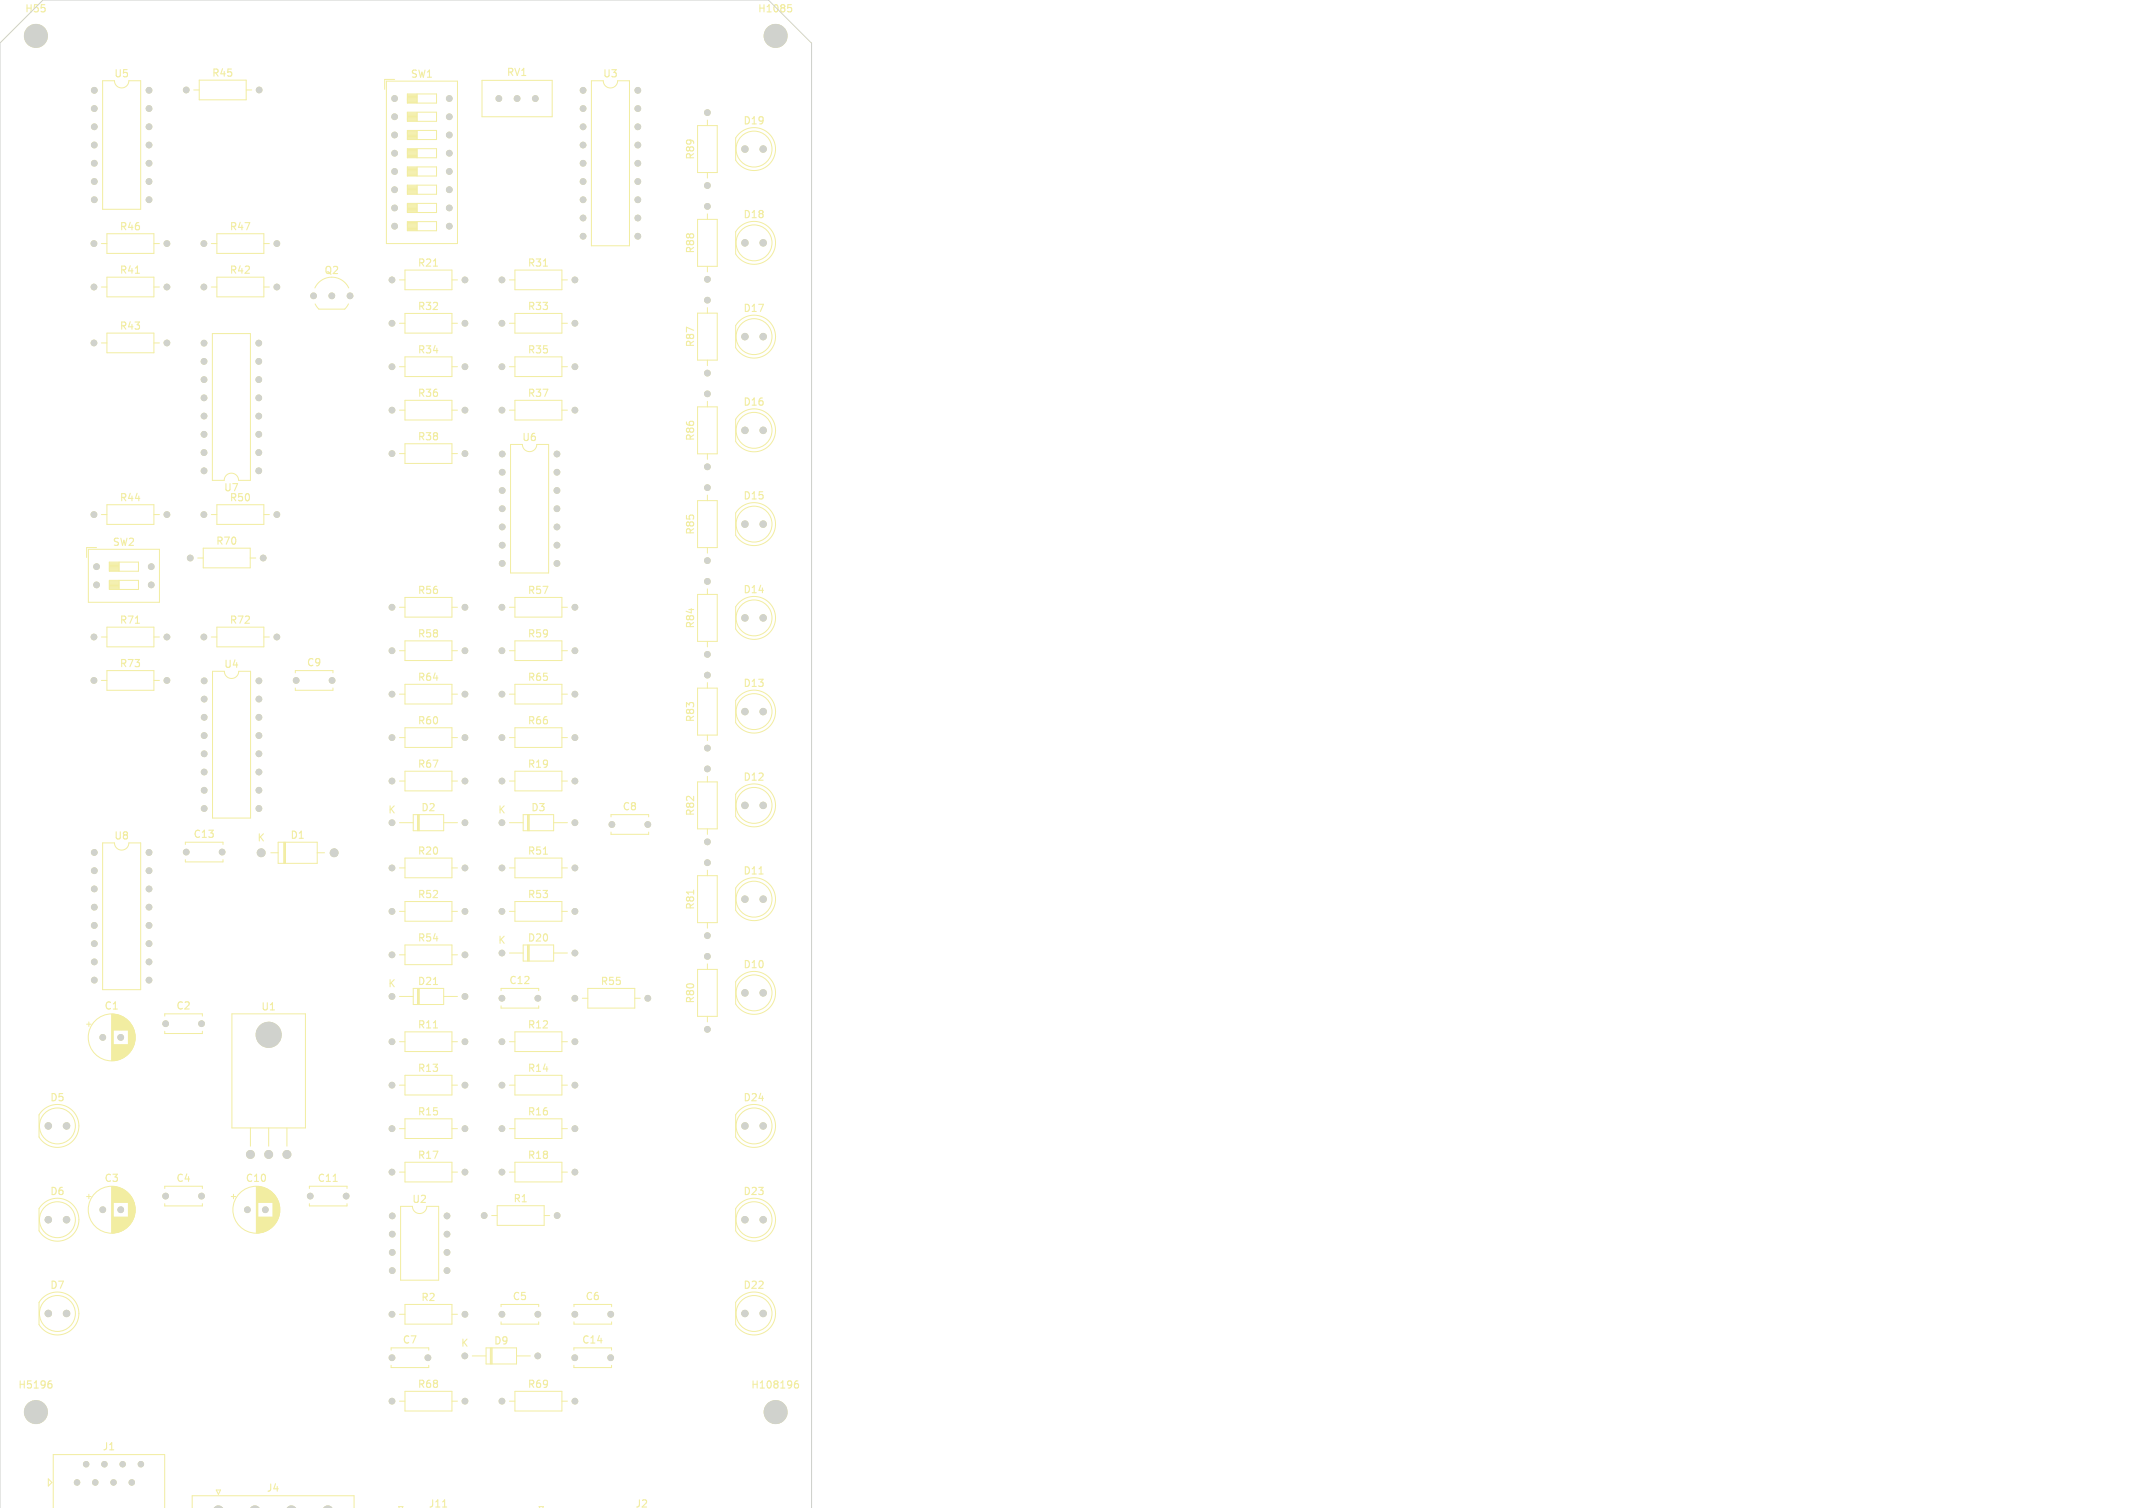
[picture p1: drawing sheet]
<svg xmlns="http://www.w3.org/2000/svg" width="297mm" height="210mm" viewBox="0 0 297 210" stroke-linecap="round" stroke-linejoin="round" font-family="sans-serif">
<defs><g id="words">
<g font-size="1.4" fill="#f2eda1">
<text x="3.4" y="1.9">H55</text>
<text x="105.4" y="1.9">H1085</text>
<text x="15.8" y="11">U5</text>
<text x="29.4" y="10.9">R45</text>
<text x="57.1" y="11">SW1</text>
<text x="70.5" y="10.8">RV1</text>
<text x="83.9" y="11">U3</text>
<text x="103.4" y="17.5">D19</text>
<text x="96.9" y="22.3" transform="rotate(-90 96.9 22.3)">R89</text>
<text x="16.6" y="32.3">R46</text>
<text x="31.9" y="32.3">R47</text>
<text x="96.9" y="35.4" transform="rotate(-90 96.9 35.4)">R88</text>
<text x="103.4" y="30.6">D18</text>
<text x="16.6" y="38.3">R41</text>
<text x="31.9" y="38.3">R42</text>
<text x="45.1" y="38.4">Q2</text>
<text x="58.1" y="37.3">R21</text>
<text x="73.4" y="37.3">R31</text>
<text x="16.6" y="46.1">R43</text>
<text x="58.1" y="43.4">R32</text>
<text x="73.4" y="43.4">R33</text>
<text x="103.4" y="43.6">D17</text>
<text x="58.1" y="49.4">R34</text>
<text x="73.4" y="49.4">R35</text>
<text x="96.9" y="48.5" transform="rotate(-90 96.9 48.5)">R87</text>
<text x="58.1" y="55.5">R36</text>
<text x="73.4" y="55.5">R37</text>
<text x="103.4" y="56.7">D16</text>
<text x="58.1" y="61.5">R38</text>
<text x="72.6" y="61.6">U6</text>
<text x="96.9" y="61.5" transform="rotate(-90 96.9 61.5)">R86</text>
<text x="16.6" y="70">R44</text>
<text x="31.1" y="68.6">U7</text>
<text x="31.9" y="70">R50</text>
<text x="103.4" y="69.8">D15</text>
<text x="15.6" y="76.2">SW2</text>
<text x="30" y="76.1">R70</text>
<text x="96.9" y="74.6" transform="rotate(-90 96.9 74.6)">R85</text>
<text x="58.1" y="82.9">R56</text>
<text x="73.4" y="82.9">R57</text>
<text x="103.4" y="82.8">D14</text>
<text x="16.6" y="87.1">R71</text>
<text x="31.9" y="87.1">R72</text>
<text x="58.1" y="89">R58</text>
<text x="73.4" y="89">R59</text>
<text x="96.9" y="87.6" transform="rotate(-90 96.9 87.6)">R84</text>
<text x="16.6" y="93.1">R73</text>
<text x="31.1" y="93.2">U4</text>
<text x="42.6" y="93">C9</text>
<text x="58.1" y="95">R64</text>
<text x="73.4" y="95">R65</text>
<text x="103.4" y="95.9">D13</text>
<text x="58.1" y="101.1">R60</text>
<text x="73.4" y="101.1">R66</text>
<text x="96.9" y="100.7" transform="rotate(-90 96.9 100.7)">R83</text>
<text x="58.1" y="107.1">R67</text>
<text x="73.4" y="107.1">R19</text>
<text x="54" y="113.5">K</text>
<text x="58.6" y="113.2">D2</text>
<text x="69.3" y="113.5">K</text>
<text x="73.9" y="113.2">D3</text>
<text x="86.6" y="113">C8</text>
<text x="96.9" y="113.7" transform="rotate(-90 96.9 113.7)">R82</text>
<text x="103.4" y="108.9">D12</text>
<text x="15.8" y="117.1">U8</text>
<text x="26.9" y="116.9">C13</text>
<text x="35.7" y="117.4">K</text>
<text x="40.3" y="117">D1</text>
<text x="58.1" y="119.2">R20</text>
<text x="73.4" y="119.2">R51</text>
<text x="58.1" y="125.3">R52</text>
<text x="73.4" y="125.3">R53</text>
<text x="103.4" y="122">D11</text>
<text x="58.1" y="131.3">R54</text>
<text x="69.3" y="131.6">K</text>
<text x="73.4" y="131.3">D20</text>
<text x="96.9" y="126.8" transform="rotate(-90 96.9 126.8)">R81</text>
<text x="54" y="137.7">K</text>
<text x="58.1" y="137.4">D21</text>
<text x="70.8" y="137.2">C12</text>
<text x="83.5" y="137.4">R55</text>
<text x="103.4" y="135">D10</text>
<text x="14.5" y="140.8">C1</text>
<text x="24.5" y="140.8">C2</text>
<text x="36.3" y="140.9">U1</text>
<text x="58.1" y="143.4">R11</text>
<text x="73.4" y="143.4">R12</text>
<text x="96.9" y="139.8" transform="rotate(-90 96.9 139.8)">R80</text>
<text x="58.1" y="149.5">R13</text>
<text x="73.4" y="149.5">R14</text>
<text x="6.9" y="153.6">D5</text>
<text x="58.1" y="155.5">R15</text>
<text x="73.4" y="155.5">R16</text>
<text x="103.4" y="153.6">D24</text>
<text x="58.1" y="161.6">R17</text>
<text x="73.4" y="161.6">R18</text>
<text x="6.9" y="166.6">D6</text>
<text x="14.5" y="164.8">C3</text>
<text x="24.5" y="164.8">C4</text>
<text x="34.1" y="164.8">C10</text>
<text x="44.1" y="164.8">C11</text>
<text x="57.3" y="167.7">U2</text>
<text x="71.4" y="167.6">R1</text>
<text x="103.4" y="166.6">D23</text>
<text x="6.9" y="179.7">D7</text>
<text x="103.4" y="179.7">D22</text>
<text x="58.6" y="181.4">R2</text>
<text x="71.3" y="181.3">C5</text>
<text x="81.4" y="181.3">C6</text>
<text x="56" y="187.3">C7</text>
<text x="64.1" y="187.8">K</text>
<text x="68.7" y="187.4">D9</text>
<text x="81" y="187.3">C14</text>
<text x="2.4" y="193.6">H5196</text>
<text x="58.1" y="193.5">R68</text>
<text x="73.4" y="193.5">R69</text>
<text x="104.5" y="193.6">H108196</text>
<text x="14.2" y="202.2">J1</text>
<text x="37" y="207.9">J4</text>
<text x="59.6" y="210.1">J11</text>
<text x="88.4" y="210.1">J2</text>
</g>
</g></defs>
<g fill="none" stroke="#f2eda1" stroke-width=".15">
<path d="M109.7 .7h.5M109.8 1h.2l.2 .2v.4l-.4 .1M18.9 38.1h.5M60.4 37.1h.5M75.7 37.1h.5M18.9 86.8h.5M75.7 119h.5M60.4 137.1h.5M96.6 124v.5M105.7 121.7h.6M60.4 143.2h.5M46.4 164.5h.6"/>
<path d="M6.9 192.7h.1l.2 .2v.3l-.3 .1M7 192.3h.1M111.1 192.3l-.3 .1a.67 .67 0 0 0 0 .9l.3-.1 .1-.3-.2-.2h-.2l-.2 .2M61.6 209.9h.6"/>
</g>
<g fill="none" stroke="#f2eda1" stroke-width=".14">
<path d="M14.3 11.2h1.6a1 1 0 0 0 1 1 1 1 0 0 0 1-1h1.7v17.9h-5.3zM27 12.5h.7M27.7 11.2h6.6v2.7h-6.6zM34.3 12.5h.8M53.8 11.3h9.9v22.6h-9.9zM54.9 11.1h-1.3v1.3M56.7 13.1h4.1v1.3h-4.1zM56.7 15.6h4.1v1.3h-4.1zM56.7 18.2h4.1v1.2h-4.1zM56.7 13.2h1.4M56.7 13.3h1.4M56.7 13.4h1.4"/>
<path d="M56.7 13.6h1.4M56.7 13.7h1.4M56.7 13.8h1.4M56.7 13.9h1.4M56.7 14h1.4M56.7 14.2h1.4M56.7 14.3h1.4M56.7 15.7h1.4M56.7 15.9h1.4M56.7 16h1.4M56.7 16.1h1.4M56.7 16.2h1.4"/>
<path d="M56.7 16.3h1.4M56.7 16.5h1.4M56.7 16.6h1.4M56.7 16.7h1.4M56.7 16.8h1.4M56.7 18.3h1.4M56.7 18.4h1.4M56.7 18.5h1.4M56.7 18.6h1.4M56.7 18.8h1.4M56.7 18.9h1.4M56.7 19h1.4"/>
<path d="M56.7 19.1h1.4M56.7 19.2h1.4M56.7 19.4h1.4M58.1 13.1v1.3M58.1 15.6v1.3M58.1 18.2v1.2M67.1 11.2h9.8v5.1h-9.8zM82.3 11.3l1.7-.1a1 1 0 0 0 1 1 1 1 0 0 0 1-1l1.7 .1v22.9h-5.4zM97.1 17.5h2.8v6.5h-2.8zM98.5 16.7v.8M102.9 18.6a2.99 2.99 0 0 1 4.4 .2 2.99 2.99 0 0 1-.6 4.4 2.99 2.99 0 0 1-4.3-.9v-3.1zM14.1 40h.8"/>
<path d="M14.1 33.9h.8M14.9 32.6h6.5v2.7h-6.5zM14.9 38.6h6.5v2.7h-6.5zM21.4 40h.8M21.4 33.9h.8M29.4 40h.8M29.4 33.9h.8M30.2 32.6h6.5v2.7h-6.5zM30.2 38.6h6.5v2.7h-6.5zM36.7 40h.8M36.7 33.9h.8M55.6 39h.8"/>
<path d="M56.4 37.6h6.5v2.8h-6.5zM56.7 20.7h4.1v1.3h-4.1zM56.7 23.2h4.1v1.3h-4.1zM56.7 25.8h4.1v1.3h-4.1zM56.7 28.3h4.1v1.3h-4.1zM56.7 30.9h4.1v1.2h-4.1zM56.7 20.8h1.4M56.7 20.9h1.4M56.7 21.1h1.4M56.7 21.2h1.4M56.7 21.3h1.4M56.7 21.4h1.4"/>
<path d="M56.7 21.5h1.4M56.7 21.7h1.4M56.7 21.8h1.4M56.7 21.9h1.4M56.7 23.4h1.4M56.7 23.5h1.4M56.7 23.6h1.4M56.7 23.7h1.4M56.7 23.8h1.4M56.7 24h1.4M56.7 24.1h1.4M56.7 24.2h1.4"/>
<path d="M56.7 24.3h1.4M56.7 24.4h1.4M56.7 25.9h1.4M56.7 26h1.4M56.7 26.1h1.4M56.7 26.3h1.4M56.7 26.4h1.4M56.7 26.5h1.4M56.7 26.6h1.4M56.7 26.7h1.4M56.7 26.9h1.4M56.7 27h1.4"/>
<path d="M56.7 28.4h1.4M56.7 28.6h1.4M56.7 28.7h1.4M56.7 28.8h1.4M56.7 28.9h1.4M56.7 29h1.4M56.7 29.2h1.4M56.7 29.3h1.4M56.7 29.4h1.4M56.7 29.5h1.4M56.7 31h1.4M56.7 31.1h1.4"/>
<path d="M56.7 31.2h1.4M56.7 31.3h1.4M56.7 31.5h1.4M56.7 31.6h1.4M56.7 31.7h1.4M56.7 31.8h1.4M56.7 31.9h1.4M56.7 32.1h1.4M58.1 20.7v1.3M58.1 23.2v1.3M58.1 25.8v1.3M58.1 28.3v1.3"/>
<path d="M58.1 30.9v1.2M62.9 39h.8M70.9 39h.8M71.7 37.6h6.5v2.8h-6.5zM78.2 39h.8M97.1 30.6h2.8v6.5h-2.8zM98.5 24v.8M98.5 29.8v.8M98.5 37.1v.8M102.9 31.7a2.99 2.99 0 0 1 4.4 .2 2.99 2.99 0 0 1-.6 4.3 2.99 2.99 0 0 1-4.3-.8v-3.1zM14.1 47.8h.8M14.9 46.4h6.5v2.7h-6.5z"/>
<path d="M21.4 47.8h.8M29.6 46.5h5.3v20.4h-1.7a1 1 0 0 0-1-1 1 1 0 0 0-1 1h-1.6zM43.8 40.1a2.6 2.6 0 0 1 2.4-1.5 2.6 2.6 0 0 1 2.4 1.5M43.9 42.3l.5 .7 3.6 .1 .5-.8M55.6 45h.8M55.6 51.1h.8M55.6 57.1h.8M56.4 43.7h6.5v2.7h-6.5zM56.4 49.7h6.5v2.7h-6.5zM56.4 55.8h6.5v2.7h-6.5zM62.9 45h.8M62.9 51.1h.8"/>
<path d="M62.9 57.1h.8M70.9 45h.8M70.9 51.1h.8M70.9 57.1h.8M71.7 43.7h6.5v2.7h-6.5zM71.7 49.7h6.5v2.7h-6.5zM71.7 55.8h6.5v2.7h-6.5zM78.2 45h.8M78.2 51.1h.8M78.2 57.1h.8M97.1 43.6h2.8v6.6h-2.8zM97.1 56.7h2.8v6.5h-2.8z"/>
<path d="M98.5 42.8v.8M98.5 50.2v.7M98.5 55.9v.8M102.9 44.8a2.99 2.99 0 0 1 4.4 .1 2.99 2.99 0 0 1-.6 4.4 2.99 2.99 0 0 1-4.3-.9v-3.1zM102.9 57.8a2.99 2.99 0 0 1 4.4 .2 2.99 2.99 0 0 1-.6 4.4 2.99 2.99 0 0 1-4.3-.9v-3.1zM12.3 76.5h9.9v7.4h-9.9zM13.4 76.3h-1.3v1.3M14.1 71.7h.8M14.9 70.3h6.5v2.7h-6.5zM15.2 78.3h4.1v1.3h-4.1zM15.2 78.4h1.4M15.2 78.5h1.4"/>
<path d="M15.2 78.6h1.4M15.2 78.8h1.4M15.2 78.9h1.4M15.2 79h1.4M15.2 79.1h1.4M15.2 79.2h1.4M15.2 79.4h1.4M15.2 79.5h1.4M16.6 78.3v1.3M21.4 71.7h.8M27.5 77.7h.8M28.3 76.3h6.5v2.8h-6.5z"/>
<path d="M29.4 71.7h.8M30.2 70.3h6.5v2.7h-6.5zM34.8 77.7h.8M36.7 71.7h.8M55.6 63.2h.8M56.4 61.8h6.5v2.7h-6.5zM62.9 63.2h.8M71.1 61.9h1.6a1 1 0 0 0 1 1 1 1 0 0 0 1-1h1.7v17.9h-5.3zM97.1 69.7h2.8v6.6h-2.8zM98.5 63.2v.8M98.5 69v.7M98.5 76.3v.7"/>
<path d="M102.9 70.9a2.99 2.99 0 0 1 4.4 .2 2.99 2.99 0 0 1-.6 4.3 2.99 2.99 0 0 1-4.3-.9v-3.1zM14.1 94.8h.8M14.1 88.7h.8M14.9 87.3h6.5v2.8h-6.5zM14.9 93.4h6.5v2.7h-6.5zM15.2 80.8h4.1v1.3h-4.1zM15.2 80.9h1.4M15.2 81.1h1.4M15.2 81.2h1.4M15.2 81.3h1.4M15.2 81.4h1.4M15.2 81.5h1.4"/>
<path d="M15.2 81.7h1.4M15.2 81.8h1.4M15.2 81.9h1.4M15.2 82h1.4M16.6 80.8v1.3M21.4 94.8h.8M21.4 88.7h.8M29.4 88.7h.8M29.6 93.5h1.6a1 1 0 0 0 1 1 1 1 0 0 0 1-1h1.7v20.4h-5.3zM30.2 87.3h6.5v2.8h-6.5zM36.7 88.7h.8M41.1 95.8v.3h5.3v-.3"/>
<path d="M41.1 93.7v-.3h5.3v.3M55.6 96.7h.8M55.6 90.6h.8M55.6 84.6h.8M56.4 83.2h6.5v2.7h-6.5zM56.4 89.3h6.5v2.7h-6.5zM56.4 95.3h6.5v2.7h-6.5zM62.9 96.7h.8M62.9 90.6h.8M62.9 84.6h.8M70.9 96.7h.8M70.9 90.6h.8"/>
<path d="M70.9 84.6h.8M71.7 95.3h6.5v2.7h-6.5zM71.7 89.3h6.5v2.7h-6.5zM71.7 83.2h6.5v2.7h-6.5zM78.2 96.7h.8M78.2 90.6h.8M78.2 84.6h.8M97.1 82.8h2.8v6.5h-2.8zM97.1 95.8h2.8v6.6h-2.8zM98.5 82v.8M98.5 89.3v.8M98.5 95.1v.7"/>
<path d="M102.9 97a2.99 2.99 0 0 1 4.4 .2 2.99 2.99 0 0 1-.6 4.3 2.99 2.99 0 0 1-4.3-.9v-3zM102.9 83.9a2.99 2.99 0 0 1 4.4 .2 2.99 2.99 0 0 1-.6 4.4 2.99 2.99 0 0 1-4.3-.9v-3.1zM14.3 117.4h1.6a1 1 0 0 0 1 1 1 1 0 0 0 1-1h1.7v20.4h-5.3zM25.8 117.6v-.3h5.2v.3M25.8 119.7v.3h5.2v-.3M37.7 118.8h1M38.7 117.3h5.5v2.9h-5.5zM39.5 117.3v2.9M39.6 117.3v2.9M39.7 117.3v2.9M44.2 118.8h1M55.6 108.8h.8"/>
<path d="M55.6 102.7h.8M55.6 114.6h1.9M56.4 101.4h6.5v2.7h-6.5zM56.4 107.4h6.5v2.7h-6.5zM56.4 119.5h6.5v2.7h-6.5zM57.5 113.5h4.3v2.2h-4.3zM58.1 113.5v2.2M58.3 113.5v2.2M58.4 113.5v2.2M61.8 114.6h1.9M62.9 108.8h.8M62.9 102.7h.8"/>
<path d="M70.9 108.8h.8M70.9 102.7h.8M70.9 114.6h1.9M71.7 119.5h6.5v2.7h-6.5zM71.7 107.4h6.5v2.7h-6.5zM71.7 101.4h6.5v2.7h-6.5zM72.8 113.5h4.3v2.2h-4.3zM73.4 113.5v2.2M73.6 113.5v2.2M73.7 113.5v2.2M77.1 114.6h1.9M78.2 108.8h.8"/>
<path d="M78.2 102.7h.8M85.1 113.8v-.3h5.2v.3M85.1 115.9v.3h5.2v-.3M97.1 108.9h2.8v6.5h-2.8zM98.5 102.4v.7M98.5 108.1v.8M98.5 115.4v.8M102.9 110a2.99 2.99 0 0 1 4.4 .2 2.99 2.99 0 0 1-.6 4.4 2.99 2.99 0 0 1-4.3-.9v-3.1zM55.6 120.9h.8M55.6 133h.8M55.6 126.9h.8M55.6 138.8h1.9"/>
<path d="M56.4 125.6h6.5v2.7h-6.5zM56.4 131.6h6.5v2.7h-6.5zM57.5 137.7h4.3v2.2h-4.3zM58.1 137.7v2.2M58.3 137.7v2.2M58.4 137.7v2.2M61.8 138.8h1.9M62.9 120.9h.8M62.9 133h.8M62.9 126.9h.8M69.8 138v-.3h5.2v.3M70.9 120.9h.8"/>
<path d="M70.9 132.7h1.9M70.9 126.9h.8M71.7 125.6h6.5v2.7h-6.5zM72.8 131.6h4.3v2.2h-4.3zM73.4 131.6v2.2M73.6 131.6v2.2M73.7 131.6v2.2M77.1 132.7h1.9M78.2 120.9h.8M78.2 126.9h.8M81.1 139h.8M81.9 137.7h6.5v2.7h-6.5z"/>
<path d="M88.4 139h.8M97.1 122h2.8v6.5h-2.8zM97.1 135h2.8v6.5h-2.8zM98.5 121.2v.8M98.5 128.5v.8M98.5 134.2v.8M102.9 136.2a2.99 2.99 0 0 1 4.4 .1 2.99 2.99 0 0 1-.6 4.4 2.99 2.99 0 0 1-4.3-.9v-3.1zM102.9 123.1a2.99 2.99 0 0 1 4.4 .2 2.99 2.99 0 0 1-.6 4.3 2.99 2.99 0 0 1-4.3-.8v-3.1zM5.9 154.7a2.99 2.99 0 0 1 4.4 .2 2.99 2.99 0 0 1-.6 4.3 2.99 2.99 0 0 1-4.3-.9v-3zM12.1 142.6h.6M12.4 142.3v.6M15.6 141.2v6.5"/>
<path d="M15.7 141.2v6.5M15.8 141.2v6.5M15.8 141.2v2.2M15.8 145.5v2.2M15.8 141.3v2.1M15.9 141.3v2.1M15.9 145.5v2.2M16 141.3v2.1M16 145.5v2.2M16.1 141.3v2.1M16.1 145.5v2.2M16.2 141.3v2.1"/>
<path d="M16.2 145.5v2.1M16.3 141.3v2.1M16.3 145.5v2.1M16.4 141.3v2.1M16.4 145.5v2.1M16.4 141.4v2M16.5 141.4v2M16.5 145.5v2.1M16.6 141.4v2M16.6 145.5v2M16.7 141.4v2M16.7 145.5v2"/>
<path d="M16.7 141.5v1.9M16.8 141.5v1.9M16.8 145.5v2M16.8 145.5v1.9M16.9 141.5v1.9M16.9 145.5v1.9M17 141.6v1.8M17 145.5v1.9M17 145.5v1.8M17.1 141.6v1.8M17.1 145.5v1.8M17.2 141.7v1.7"/>
<path d="M17.2 145.5v1.8M17.2 145.5v1.7M17.3 141.7v1.7M17.3 145.5v1.7M17.3 141.8v1.6M17.4 141.8v1.6M17.4 145.5v1.7M17.4 145.5v1.6M17.5 141.9v1.5M17.5 145.5v1.6M17.5 145.5v1.5M17.6 141.9v1.5"/>
<path d="M17.6 145.5v1.5M17.6 142v1.4M17.7 142v1.4M17.7 145.5v1.4M17.7 142.1v1.3M17.8 142.1v1.3M17.8 145.5v1.4M17.8 145.5v1.3M17.8 142.2v1.2M17.9 142.2v4.5M18 142.3v4.4M18 142.3v4.3"/>
<path d="M18 142.4v4.2M18.1 142.4v4.1M18.1 142.5v4M18.2 142.5v3.9M18.2 142.6v3.8M18.2 142.6v3.7M18.3 142.7v3.5M18.3 142.8v3.4M18.4 142.8v3.3M18.4 142.9v3.2M18.4 143v3M18.5 143v2.9"/>
<path d="M18.5 143.1v2.7M18.6 143.2v2.5M18.6 143.3v2.3M18.6 143.4v2.1M18.7 143.5v1.9M18.7 143.7v1.6M18.8 143.8v1.3M18.8 144.1v.8M22.9 141.5v-.3h5.3v.3M22.9 143.6v.3h5.3v-.3M32.3 141.2h10.2v15.9h-10.2zM34.9 157.1v2.5"/>
<path d="M37.4 157.1v2.5M39.9 157.1v2.5M55.6 157.2h.8M55.6 151.1h.8M55.6 145.1h.8M56.4 143.7h6.5v2.7h-6.5zM56.4 149.8h6.5v2.7h-6.5zM56.4 155.8h6.5v2.8h-6.5zM62.9 157.2h.8M62.9 151.1h.8M62.9 145.1h.8M69.8 140.1v.3h5.2v-.3"/>
<path d="M70.9 157.2h.8M70.9 151.1h.8M70.9 145.1h.8M71.7 143.7h6.5v2.7h-6.5zM71.7 149.8h6.5v2.7h-6.5zM71.7 155.8h6.5v2.8h-6.5zM78.2 157.2h.8M78.2 151.1h.8M78.2 145.1h.8M98.5 141.5v.8M102.9 154.7a2.99 2.99 0 0 1 4.4 .2 2.99 2.99 0 0 1-.6 4.3 2.99 2.99 0 0 1-4.3-.9v-3zM5.9 167.7a2.99 2.99 0 0 1 4.4 .2 2.99 2.99 0 0 1-.6 4.4 2.99 2.99 0 0 1-4.3-.9v-3.1z"/>
<path d="M12.1 166.6h.6M12.4 166.3v.6M15.6 165.2v6.5M15.7 165.2v6.5M15.8 165.2v6.5M15.8 165.2v2.2M15.8 169.5v2.2M15.8 165.3v2.1M15.9 165.3v2.1M15.9 169.5v2.2M16 165.3v2.1M16 169.5v2.2"/>
<path d="M16.1 165.3v2.1M16.1 169.5v2.2M16.2 165.3v2.1M16.2 169.5v2.1M16.3 165.3v2.1M16.3 169.5v2.1M16.4 165.3v2.1M16.4 169.5v2.1M16.4 165.4v2M16.5 165.4v2M16.5 169.5v2.1M16.6 165.4v2"/>
<path d="M16.6 169.5v2M16.7 165.4v2M16.7 169.5v2M16.7 165.5v1.9M16.8 165.5v1.9M16.8 169.5v2M16.8 169.5v1.9M16.9 165.5v1.9M16.9 169.5v1.9M17 165.6v1.8M17 169.5v1.9M17 169.5v1.8"/>
<path d="M17.1 165.6v1.8M17.1 169.5v1.8M17.2 165.7v1.7M17.2 169.5v1.8M17.2 169.5v1.7M17.3 165.7v1.7M17.3 169.5v1.7M17.3 165.8v1.6M17.4 165.8v1.6M17.4 169.5v1.7M17.4 169.5v1.6M17.5 165.9v1.5"/>
<path d="M17.5 169.5v1.6M17.5 169.5v1.5M17.6 165.9v1.5M17.6 169.5v1.5M17.6 166v1.4M17.7 166v1.4M17.7 169.5v1.4M17.7 166.1v1.3M17.8 166.1v1.3M17.8 169.5v1.4M17.8 169.5v1.3M17.8 166.2v1.2"/>
<path d="M17.9 166.2v4.5M18 166.3v4.4M18 166.3v4.3M18 166.4v4.2M18.1 166.4v4.1M18.1 166.5v4M18.2 166.5v3.9M18.2 166.6v3.8M18.2 166.6v3.7M18.3 166.7v3.5M18.3 166.8v3.4M18.4 166.8v3.3"/>
<path d="M18.4 166.9v3.2M18.4 167v3M18.5 167v2.9M18.5 167.1v2.7M18.6 167.2v2.5M18.6 167.3v2.3M18.6 167.4v2.1M18.7 167.5v1.9M18.7 167.7v1.6M18.8 167.8v1.3M18.8 168.1v.8M22.9 165.5v-.3h5.3v.3"/>
<path d="M22.9 167.6v.3h5.3v-.3M32.2 166.6h.6M32.5 166.3v.6M35.7 165.2v6.5M35.8 165.2v6.5M35.9 165.2v6.5M35.9 165.2v2.2M35.9 169.5v2.2M36 165.3v2.1M36 169.5v2.2M36.1 165.3v2.1M36.1 169.5v2.2"/>
<path d="M36.2 165.3v2.1M36.2 169.5v2.2M36.3 165.3v2.1M36.3 169.5v2.2M36.3 169.5v2.1M36.4 165.3v2.1M36.4 169.5v2.1M36.5 165.3v2.1M36.5 169.5v2.1M36.6 165.4v2M36.6 169.5v2.1M36.7 165.4v2"/>
<path d="M36.7 169.5v2.1M36.7 169.5v2M36.8 165.4v2M36.8 169.5v2M36.9 165.5v1.9M36.9 169.5v2M37 165.5v1.9M37 169.5v1.9M37.1 165.5v1.9M37.1 169.5v1.9M37.1 165.6v1.8M37.2 165.6v1.8"/>
<path d="M37.2 169.5v1.8M37.3 165.6v1.8M37.3 169.5v1.8M37.3 165.7v1.7M37.4 165.7v1.7M37.4 169.5v1.7M37.5 165.8v1.6M37.5 169.5v1.7M37.5 169.5v1.6M37.6 165.8v1.6M37.6 169.5v1.6M37.6 165.9v1.5"/>
<path d="M37.7 165.9v1.5M37.7 169.5v1.5M37.7 166v1.4M37.8 166v1.4M37.8 169.5v1.5M37.8 169.5v1.4M37.9 166.1v1.3M37.9 169.5v1.4M37.9 169.5v1.3M38 166.2v1.2M38 169.5v1.3M38 166.2v4.5"/>
<path d="M38.1 166.2v4.5M38.1 166.3v4.4M38.1 166.3v4.3M38.2 166.4v4.2M38.2 166.4v4.1M38.3 166.5v4M38.3 166.5v3.9M38.3 166.6v3.8M38.4 166.6v3.7M38.4 166.7v3.5M38.5 166.8v3.4M38.5 166.8v3.3"/>
<path d="M38.5 166.9v3.2M38.6 167v3M38.6 167v2.9M38.7 167.1v2.7M38.7 167.2v2.5M38.7 167.3v2.3M38.8 167.4v2.1M38.8 167.5v1.9M38.9 167.7v1.6M38.9 167.8v1.3M38.9 168.1v.8M43.1 165.5v-.3h5.2v.3"/>
<path d="M43.1 167.6v.3h5.2v-.3M55.6 163.2h.8M55.8 168h1.6a1 1 0 0 0 1 1 1 1 0 0 0 1-1h1.7v10.3h-5.3zM56.4 161.9h6.5v2.7h-6.5zM62.9 163.2h.8M68.5 169.3h.7M69.2 167.9h6.6v2.8h-6.6zM70.9 163.2h.8M71.7 161.9h6.5v2.7h-6.5zM75.8 169.3h.7M78.2 163.2h.8M102.9 167.7a2.99 2.99 0 0 1 4.4 .2 2.99 2.99 0 0 1-.6 4.4 2.99 2.99 0 0 1-4.3-.9v-3.1z"/>
<path d="M5.9 180.8a2.99 2.99 0 0 1 4.4 .2 2.99 2.99 0 0 1-.6 4.3 2.99 2.99 0 0 1-4.3-.8v-3.1zM54.5 188v-.3h5.2v.3M54.5 190.1v.4h5.2v-.4M55.6 183h.8M55.6 195.1h.8M56.4 181.7h6.5v2.7h-6.5zM56.4 193.8h6.5v2.7h-6.5zM62.9 183h.8M62.9 195.1h.8M65.8 188.8h1.9M67.7 187.7h4.2v2.3h-4.2zM68.3 187.7v2.3"/>
<path d="M68.4 187.7v2.3M68.5 187.7v2.3M69.8 182v-.3h5.2v.3M69.8 184.1v.3h5.2v-.3M70.9 195.1h.8M71.7 193.8h6.5v2.7h-6.5zM71.9 188.8h1.9M78.2 195.1h.8M79.9 188v-.3h5.2v.3M79.9 190.1v.4h5.2v-.4M79.9 184.1v.3h5.3v-.3M79.9 182v-.3h5.3v.3"/>
<path d="M102.9 180.8a2.99 2.99 0 0 1 4.4 .2 2.99 2.99 0 0 1-.6 4.3 2.99 2.99 0 0 1-4.3-.8v-3.1zM6.7 206l.5 .5-.5 .5zM7.4 210.1v-7.5h15.5v7.5M26.8 210.1v-1.8h22.5v1.8M30.1 207.5h.6l-.3 .6zM55.6 210.1l-.1-.3h.6l-.1 .3M75.2 210.1l-.1-.3h.6l-.2 .3"/>
<circle cx="105" cy="20.8" r="2.5"/>
<circle cx="105" cy="33.8" r="2.5"/>
<circle cx="105" cy="46.9" r="2.5"/>
<circle cx="105" cy="59.9" r="2.5"/>
<circle cx="105" cy="73" r="2.5"/>
<circle cx="105" cy="99.1" r="2.5"/>
<circle cx="105" cy="86" r="2.5"/>
<circle cx="105" cy="112.2" r="2.5"/>
<circle cx="105" cy="138.3" r="2.5"/>
<circle cx="105" cy="125.2" r="2.5"/>
<circle cx="8" cy="156.8" r="2.5"/>
<circle cx="15.6" cy="144.5" r="3.3"/>
<circle cx="105" cy="156.8" r="2.5"/>
<circle cx="8" cy="169.9" r="2.5"/>
<circle cx="15.6" cy="168.5" r="3.3"/>
<circle cx="35.7" cy="168.5" r="3.3"/>
<circle cx="105" cy="169.9" r="2.5"/>
<circle cx="8" cy="182.9" r="2.5"/>
<circle cx="105" cy="182.9" r="2.5"/>
</g>
<g fill="#f2eda1" stroke="#f2eda1" stroke-width=".14">
<path d="M29.7 210.1a.88 .88 0 0 1 1.4 0z"/>
<path d="M34.8 210.1a.88 .88 0 0 1 1.4 0z"/>
<path d="M39.9 210.1a.88 .88 0 0 1 1.4 0z"/>
<path d="M45 210.1a.88 .88 0 0 1 1.3 0z"/>
<circle cx="103.7" cy="182.9" r=".45"/>
<circle cx="106.3" cy="182.9" r=".45"/>
<circle cx="54.6" cy="120.9" r=".4"/>
<circle cx="64.7" cy="120.9" r=".4"/>
<circle cx="13.1" cy="94.8" r=".4"/>
<circle cx="23.2" cy="94.8" r=".4"/>
<circle cx="54.6" cy="108.8" r=".4"/>
<circle cx="64.7" cy="108.8" r=".4"/>
<circle cx="98.5" cy="52" r=".4"/>
<circle cx="98.5" cy="41.8" r=".4"/>
<circle cx="28.4" cy="40" r=".4"/>
<circle cx="38.6" cy="40" r=".4"/>
<circle cx="13.1" cy="88.7" r=".4"/>
<circle cx="23.2" cy="88.7" r=".4"/>
<circle cx="41.2" cy="94.8" r=".4"/>
<circle cx="46.2" cy="94.8" r=".4"/>
<circle cx="98.5" cy="65" r=".4"/>
<circle cx="98.5" cy="54.9" r=".4"/>
<circle cx="43.2" cy="166.6" r=".4"/>
<circle cx="48.2" cy="166.6" r=".4"/>
<circle cx="54.6" cy="96.7" r=".4"/>
<circle cx="64.7" cy="96.7" r=".4"/>
<circle cx="13.4" cy="78.9" r=".4"/>
<circle cx="13.4" cy="81.5" r=".4"/>
<circle cx="21.1" cy="81.5" r=".4"/>
<circle cx="21.1" cy="78.9" r=".4"/>
<circle cx="54.6" cy="169.3" r=".4"/>
<circle cx="54.6" cy="171.9" r=".4"/>
<circle cx="54.6" cy="174.4" r=".4"/>
<circle cx="54.6" cy="177" r=".4"/>
<circle cx="62.2" cy="177" r=".4"/>
<circle cx="62.2" cy="174.4" r=".4"/>
<circle cx="62.2" cy="171.9" r=".4"/>
<circle cx="62.2" cy="169.3" r=".4"/>
<circle cx="98.5" cy="78.1" r=".4"/>
<circle cx="98.5" cy="67.9" r=".4"/>
<circle cx="103.7" cy="138.3" r=".45"/>
<circle cx="106.3" cy="138.3" r=".45"/>
<circle cx="13.1" cy="71.7" r=".4"/>
<circle cx="23.2" cy="71.7" r=".4"/>
<circle cx="25.9" cy="12.5" r=".4"/>
<circle cx="36.1" cy="12.5" r=".4"/>
<circle cx="54.6" cy="90.6" r=".4"/>
<circle cx="64.7" cy="90.6" r=".4"/>
<circle cx="6.7" cy="169.9" r=".45"/>
<circle cx="9.3" cy="169.9" r=".45"/>
<circle cx="36" cy="65.6" r=".4"/>
<circle cx="36" cy="63" r=".4"/>
<circle cx="36" cy="60.5" r=".4"/>
<circle cx="36" cy="57.9" r=".4"/>
<circle cx="36" cy="55.4" r=".4"/>
<circle cx="36" cy="52.9" r=".4"/>
<circle cx="36" cy="50.3" r=".4"/>
<circle cx="36" cy="47.8" r=".4"/>
<circle cx="28.4" cy="47.8" r=".4"/>
<circle cx="28.4" cy="50.3" r=".4"/>
<circle cx="28.4" cy="52.9" r=".4"/>
<circle cx="28.4" cy="55.4" r=".4"/>
<circle cx="28.4" cy="57.9" r=".4"/>
<circle cx="28.4" cy="60.5" r=".4"/>
<circle cx="28.4" cy="63" r=".4"/>
<circle cx="28.4" cy="65.6" r=".4"/>
<circle cx="14.3" cy="168.5" r=".4"/>
<circle cx="16.8" cy="168.5" r=".4"/>
<circle cx="54.6" cy="133" r=".4"/>
<circle cx="64.7" cy="133" r=".4"/>
<circle cx="54.6" cy="102.7" r=".4"/>
<circle cx="64.7" cy="102.7" r=".4"/>
<circle cx="69.9" cy="157.2" r=".4"/>
<circle cx="80.1" cy="157.2" r=".4"/>
<circle cx="108" cy="5" r="1.6"/>
<circle cx="108" cy="196.7" r="1.6"/>
<circle cx="98.5" cy="104.2" r=".4"/>
<circle cx="98.5" cy="94" r=".4"/>
<circle cx="98.5" cy="91.1" r=".4"/>
<circle cx="98.5" cy="81" r=".4"/>
<circle cx="69.9" cy="139" r=".4"/>
<circle cx="74.9" cy="139" r=".4"/>
<circle cx="69.9" cy="132.7" r=".4"/>
<circle cx="80" cy="132.7" r=".4"/>
<circle cx="54.6" cy="84.6" r=".4"/>
<circle cx="64.7" cy="84.6" r=".4"/>
<circle cx="54.6" cy="183" r=".4"/>
<circle cx="64.7" cy="183" r=".4"/>
<circle cx="54.6" cy="126.9" r=".4"/>
<circle cx="64.7" cy="126.9" r=".4"/>
<circle cx="54.6" cy="45" r=".4"/>
<circle cx="64.7" cy="45" r=".4"/>
<circle cx="64.7" cy="188.8" r=".4"/>
<circle cx="74.9" cy="188.8" r=".4"/>
<circle cx="28.4" cy="88.7" r=".4"/>
<circle cx="38.6" cy="88.7" r=".4"/>
<circle cx="13.1" cy="33.9" r=".4"/>
<circle cx="23.2" cy="33.9" r=".4"/>
<circle cx="74.5" cy="13.7" r=".4"/>
<circle cx="72" cy="13.7" r=".4"/>
<circle cx="69.5" cy="13.7" r=".4"/>
<circle cx="54.6" cy="51.1" r=".4"/>
<circle cx="64.7" cy="51.1" r=".4"/>
<circle cx="54.6" cy="195.1" r=".4"/>
<circle cx="64.7" cy="195.1" r=".4"/>
<circle cx="36.4" cy="118.8" r=".55"/>
<circle cx="46.5" cy="118.8" r=".55"/>
<circle cx="54.6" cy="151.1" r=".4"/>
<circle cx="64.7" cy="151.1" r=".4"/>
<circle cx="103.7" cy="112.2" r=".45"/>
<circle cx="106.3" cy="112.2" r=".45"/>
<circle cx="13.1" cy="40" r=".4"/>
<circle cx="23.2" cy="40" r=".4"/>
<circle cx="69.9" cy="96.7" r=".4"/>
<circle cx="80" cy="96.7" r=".4"/>
<circle cx="69.9" cy="90.6" r=".4"/>
<circle cx="80" cy="90.6" r=".4"/>
<circle cx="103.7" cy="99.1" r=".45"/>
<circle cx="106.3" cy="99.1" r=".45"/>
<circle cx="69.9" cy="145.1" r=".4"/>
<circle cx="80.1" cy="145.1" r=".4"/>
<circle cx="54.6" cy="189.1" r=".4"/>
<circle cx="59.6" cy="189.1" r=".4"/>
<circle cx="80" cy="183" r=".4"/>
<circle cx="85" cy="183" r=".4"/>
<circle cx="5" cy="5" r="1.6"/>
<circle cx="103.7" cy="125.2" r=".45"/>
<circle cx="106.3" cy="125.2" r=".45"/>
<circle cx="69.9" cy="195.1" r=".4"/>
<circle cx="80.1" cy="195.1" r=".4"/>
<circle cx="69.9" cy="114.6" r=".4"/>
<circle cx="80.1" cy="114.6" r=".4"/>
<circle cx="13.1" cy="118.7" r=".4"/>
<circle cx="13.1" cy="121.3" r=".4"/>
<circle cx="13.1" cy="123.8" r=".4"/>
<circle cx="13.1" cy="126.3" r=".4"/>
<circle cx="13.1" cy="128.9" r=".4"/>
<circle cx="13.1" cy="131.4" r=".4"/>
<circle cx="13.1" cy="134" r=".4"/>
<circle cx="13.1" cy="136.5" r=".4"/>
<circle cx="20.8" cy="136.5" r=".4"/>
<circle cx="20.8" cy="134" r=".4"/>
<circle cx="20.8" cy="131.4" r=".4"/>
<circle cx="20.8" cy="128.9" r=".4"/>
<circle cx="20.8" cy="126.3" r=".4"/>
<circle cx="20.8" cy="123.8" r=".4"/>
<circle cx="20.8" cy="121.3" r=".4"/>
<circle cx="20.8" cy="118.7" r=".4"/>
<circle cx="37.4" cy="144.1" r="1.75"/>
<circle cx="34.9" cy="160.8" r=".55"/>
<circle cx="37.4" cy="160.8" r=".55"/>
<circle cx="39.9" cy="160.8" r=".55"/>
<circle cx="13.1" cy="12.6" r=".4"/>
<circle cx="13.1" cy="15.1" r=".4"/>
<circle cx="13.1" cy="17.7" r=".4"/>
<circle cx="13.1" cy="20.2" r=".4"/>
<circle cx="13.1" cy="22.7" r=".4"/>
<circle cx="13.1" cy="25.3" r=".4"/>
<circle cx="13.1" cy="27.8" r=".4"/>
<circle cx="20.8" cy="27.8" r=".4"/>
<circle cx="20.8" cy="25.3" r=".4"/>
<circle cx="20.8" cy="22.7" r=".4"/>
<circle cx="20.8" cy="20.2" r=".4"/>
<circle cx="20.8" cy="17.7" r=".4"/>
<circle cx="20.8" cy="15.1" r=".4"/>
<circle cx="20.8" cy="12.6" r=".4"/>
<circle cx="103.7" cy="86.1" r=".45"/>
<circle cx="106.3" cy="86.1" r=".45"/>
<circle cx="10.7" cy="206.5" r=".38"/>
<circle cx="12" cy="203.9" r=".38"/>
<circle cx="13.3" cy="206.5" r=".38"/>
<circle cx="14.5" cy="203.9" r=".38"/>
<circle cx="15.8" cy="206.5" r=".38"/>
<circle cx="17.1" cy="203.9" r=".38"/>
<circle cx="18.3" cy="206.5" r=".38"/>
<circle cx="19.6" cy="203.9" r=".38"/>
<circle cx="69.9" cy="163.2" r=".4"/>
<circle cx="80.1" cy="163.2" r=".4"/>
<circle cx="98.5" cy="38.9" r=".4"/>
<circle cx="98.5" cy="28.7" r=".4"/>
<circle cx="69.9" cy="126.9" r=".4"/>
<circle cx="80.1" cy="126.9" r=".4"/>
<circle cx="103.7" cy="20.8" r=".45"/>
<circle cx="106.3" cy="20.8" r=".45"/>
<circle cx="54.9" cy="13.7" r=".4"/>
<circle cx="54.9" cy="16.3" r=".4"/>
<circle cx="54.9" cy="18.8" r=".4"/>
<circle cx="54.9" cy="21.3" r=".4"/>
<circle cx="54.9" cy="23.9" r=".4"/>
<circle cx="54.9" cy="26.4" r=".4"/>
<circle cx="54.9" cy="29" r=".4"/>
<circle cx="54.9" cy="31.5" r=".4"/>
<circle cx="62.6" cy="31.5" r=".4"/>
<circle cx="62.6" cy="29" r=".4"/>
<circle cx="62.6" cy="26.4" r=".4"/>
<circle cx="62.6" cy="23.9" r=".4"/>
<circle cx="62.6" cy="21.3" r=".4"/>
<circle cx="62.6" cy="18.8" r=".4"/>
<circle cx="62.6" cy="16.3" r=".4"/>
<circle cx="62.6" cy="13.7" r=".4"/>
<circle cx="54.6" cy="63.2" r=".4"/>
<circle cx="64.7" cy="63.2" r=".4"/>
<circle cx="43.7" cy="41.2" r=".4"/>
<circle cx="46.2" cy="41.2" r=".4"/>
<circle cx="48.7" cy="41.2" r=".4"/>
<circle cx="54.6" cy="145.1" r=".4"/>
<circle cx="64.7" cy="145.1" r=".4"/>
<circle cx="81.2" cy="12.6" r=".4"/>
<circle cx="81.2" cy="15.1" r=".4"/>
<circle cx="81.2" cy="17.7" r=".4"/>
<circle cx="81.2" cy="20.2" r=".4"/>
<circle cx="81.2" cy="22.7" r=".4"/>
<circle cx="81.2" cy="25.3" r=".4"/>
<circle cx="81.2" cy="27.8" r=".4"/>
<circle cx="81.2" cy="30.4" r=".4"/>
<circle cx="81.2" cy="32.9" r=".4"/>
<circle cx="88.8" cy="32.9" r=".4"/>
<circle cx="88.8" cy="30.4" r=".4"/>
<circle cx="88.8" cy="27.8" r=".4"/>
<circle cx="88.8" cy="25.3" r=".4"/>
<circle cx="88.8" cy="22.7" r=".4"/>
<circle cx="88.8" cy="20.2" r=".4"/>
<circle cx="88.8" cy="17.7" r=".4"/>
<circle cx="88.8" cy="15.1" r=".4"/>
<circle cx="88.8" cy="12.6" r=".4"/>
<circle cx="98.5" cy="143.3" r=".4"/>
<circle cx="98.5" cy="133.2" r=".4"/>
<circle cx="69.9" cy="63.2" r=".4"/>
<circle cx="69.9" cy="65.8" r=".4"/>
<circle cx="69.9" cy="68.3" r=".4"/>
<circle cx="69.9" cy="70.8" r=".4"/>
<circle cx="69.9" cy="73.4" r=".4"/>
<circle cx="69.9" cy="75.9" r=".4"/>
<circle cx="69.9" cy="78.5" r=".4"/>
<circle cx="77.5" cy="78.5" r=".4"/>
<circle cx="77.5" cy="75.9" r=".4"/>
<circle cx="77.5" cy="73.4" r=".4"/>
<circle cx="77.5" cy="70.8" r=".4"/>
<circle cx="77.5" cy="68.3" r=".4"/>
<circle cx="77.5" cy="65.8" r=".4"/>
<circle cx="77.5" cy="63.2" r=".4"/>
<circle cx="6.7" cy="156.8" r=".45"/>
<circle cx="9.3" cy="156.8" r=".45"/>
<circle cx="69.9" cy="57.1" r=".4"/>
<circle cx="80.1" cy="57.1" r=".4"/>
<circle cx="54.6" cy="138.8" r=".4"/>
<circle cx="64.7" cy="138.8" r=".4"/>
<circle cx="69.9" cy="45" r=".4"/>
<circle cx="80.1" cy="45" r=".4"/>
<circle cx="80" cy="139" r=".4"/>
<circle cx="90.2" cy="139" r=".4"/>
<circle cx="69.9" cy="151.1" r=".4"/>
<circle cx="80" cy="151.1" r=".4"/>
<circle cx="28.4" cy="94.8" r=".4"/>
<circle cx="28.4" cy="97.4" r=".4"/>
<circle cx="28.4" cy="99.9" r=".4"/>
<circle cx="28.4" cy="102.4" r=".4"/>
<circle cx="28.4" cy="105" r=".4"/>
<circle cx="28.4" cy="107.5" r=".4"/>
<circle cx="28.4" cy="110.1" r=".4"/>
<circle cx="28.4" cy="112.6" r=".4"/>
<circle cx="36" cy="112.6" r=".4"/>
<circle cx="36" cy="110.1" r=".4"/>
<circle cx="36" cy="107.5" r=".4"/>
<circle cx="36" cy="105" r=".4"/>
<circle cx="36" cy="102.4" r=".4"/>
<circle cx="36" cy="99.9" r=".4"/>
<circle cx="36" cy="97.4" r=".4"/>
<circle cx="36" cy="94.8" r=".4"/>
<circle cx="69.9" cy="120.9" r=".4"/>
<circle cx="80.1" cy="120.9" r=".4"/>
<circle cx="25.9" cy="118.7" r=".4"/>
<circle cx="30.9" cy="118.7" r=".4"/>
<circle cx="69.9" cy="102.7" r=".4"/>
<circle cx="80" cy="102.7" r=".4"/>
<circle cx="28.4" cy="33.9" r=".4"/>
<circle cx="38.5" cy="33.9" r=".4"/>
<circle cx="103.7" cy="169.9" r=".45"/>
<circle cx="106.3" cy="169.9" r=".45"/>
<circle cx="54.6" cy="157.2" r=".4"/>
<circle cx="64.7" cy="157.2" r=".4"/>
<circle cx="98.5" cy="130.3" r=".4"/>
<circle cx="98.5" cy="120.1" r=".4"/>
<circle cx="13.1" cy="47.8" r=".4"/>
<circle cx="23.2" cy="47.8" r=".4"/>
<circle cx="54.6" cy="114.6" r=".4"/>
<circle cx="64.7" cy="114.6" r=".4"/>
<circle cx="69.9" cy="183" r=".4"/>
<circle cx="74.9" cy="183" r=".4"/>
<circle cx="26.5" cy="77.7" r=".4"/>
<circle cx="36.7" cy="77.7" r=".4"/>
<circle cx="103.7" cy="73" r=".45"/>
<circle cx="106.3" cy="73" r=".45"/>
<circle cx="69.9" cy="84.6" r=".4"/>
<circle cx="80.1" cy="84.6" r=".4"/>
<circle cx="103.7" cy="46.9" r=".45"/>
<circle cx="106.3" cy="46.9" r=".45"/>
<circle cx="69.9" cy="51.1" r=".4"/>
<circle cx="80.1" cy="51.1" r=".4"/>
<circle cx="28.4" cy="71.7" r=".4"/>
<circle cx="38.6" cy="71.7" r=".4"/>
<circle cx="103.7" cy="59.9" r=".45"/>
<circle cx="106.3" cy="59.9" r=".45"/>
<circle cx="67.4" cy="169.3" r=".4"/>
<circle cx="77.6" cy="169.3" r=".4"/>
<circle cx="80" cy="189.1" r=".4"/>
<circle cx="85" cy="189.1" r=".4"/>
<circle cx="54.6" cy="163.2" r=".4"/>
<circle cx="64.7" cy="163.2" r=".4"/>
<circle cx="23.1" cy="142.6" r=".4"/>
<circle cx="28.1" cy="142.6" r=".4"/>
<circle cx="85.2" cy="114.8" r=".4"/>
<circle cx="90.2" cy="114.8" r=".4"/>
<circle cx="69.9" cy="108.8" r=".4"/>
<circle cx="80" cy="108.8" r=".4"/>
<circle cx="69.9" cy="39" r=".4"/>
<circle cx="80" cy="39" r=".4"/>
<circle cx="98.5" cy="117.2" r=".4"/>
<circle cx="98.5" cy="107.1" r=".4"/>
<circle cx="54.6" cy="57.1" r=".4"/>
<circle cx="64.7" cy="57.1" r=".4"/>
<circle cx="23.1" cy="166.6" r=".4"/>
<circle cx="28.1" cy="166.6" r=".4"/>
<circle cx="98.5" cy="25.8" r=".4"/>
<circle cx="98.5" cy="15.7" r=".4"/>
<circle cx="103.7" cy="156.8" r=".45"/>
<circle cx="106.3" cy="156.8" r=".45"/>
<circle cx="5" cy="196.7" r="1.6"/>
<circle cx="34.4" cy="168.5" r=".4"/>
<circle cx="36.9" cy="168.5" r=".4"/>
<circle cx="6.7" cy="182.9" r=".45"/>
<circle cx="9.3" cy="182.9" r=".45"/>
<circle cx="54.6" cy="39" r=".4"/>
<circle cx="64.7" cy="39" r=".4"/>
<circle cx="14.3" cy="144.5" r=".4"/>
<circle cx="16.8" cy="144.5" r=".4"/>
<circle cx="103.7" cy="33.8" r=".45"/>
<circle cx="106.3" cy="33.8" r=".45"/>
</g>
<path d="M0 210.1v-204.1l6-6h101l6 6v204.1" fill="none" stroke="#d0d2cd" stroke-width=".15"/>
<g fill="#d0d2cd" stroke="#d0d2cd" stroke-width=".14">
<path d="M29.7 210.1a.88 .88 0 0 1 1.4 0z"/>
<path d="M34.8 210.1a.88 .88 0 0 1 1.4 0z"/>
<path d="M39.9 210.1a.88 .88 0 0 1 1.4 0z"/>
<path d="M45 210.1a.88 .88 0 0 1 1.3 0z"/>
<circle cx="103.7" cy="182.9" r=".45"/>
<circle cx="106.3" cy="182.9" r=".45"/>
<circle cx="54.6" cy="120.9" r=".4"/>
<circle cx="64.7" cy="120.9" r=".4"/>
<circle cx="13.1" cy="94.8" r=".4"/>
<circle cx="23.2" cy="94.8" r=".4"/>
<circle cx="54.6" cy="108.8" r=".4"/>
<circle cx="64.7" cy="108.8" r=".4"/>
<circle cx="98.5" cy="52" r=".4"/>
<circle cx="98.5" cy="41.8" r=".4"/>
<circle cx="28.4" cy="40" r=".4"/>
<circle cx="38.6" cy="40" r=".4"/>
<circle cx="13.1" cy="88.7" r=".4"/>
<circle cx="23.2" cy="88.7" r=".4"/>
<circle cx="41.2" cy="94.8" r=".4"/>
<circle cx="46.2" cy="94.8" r=".4"/>
<circle cx="98.5" cy="65" r=".4"/>
<circle cx="98.5" cy="54.9" r=".4"/>
<circle cx="43.2" cy="166.6" r=".4"/>
<circle cx="48.2" cy="166.6" r=".4"/>
<circle cx="54.6" cy="96.7" r=".4"/>
<circle cx="64.7" cy="96.7" r=".4"/>
<circle cx="13.4" cy="78.9" r=".4"/>
<circle cx="13.4" cy="81.5" r=".4"/>
<circle cx="21.1" cy="81.5" r=".4"/>
<circle cx="21.1" cy="78.9" r=".4"/>
<circle cx="54.6" cy="169.3" r=".4"/>
<circle cx="54.6" cy="171.9" r=".4"/>
<circle cx="54.6" cy="174.4" r=".4"/>
<circle cx="54.6" cy="177" r=".4"/>
<circle cx="62.2" cy="177" r=".4"/>
<circle cx="62.2" cy="174.4" r=".4"/>
<circle cx="62.2" cy="171.9" r=".4"/>
<circle cx="62.2" cy="169.3" r=".4"/>
<circle cx="98.5" cy="78.1" r=".4"/>
<circle cx="98.5" cy="67.9" r=".4"/>
<circle cx="103.7" cy="138.3" r=".45"/>
<circle cx="106.3" cy="138.3" r=".45"/>
<circle cx="13.1" cy="71.7" r=".4"/>
<circle cx="23.2" cy="71.7" r=".4"/>
<circle cx="25.9" cy="12.5" r=".4"/>
<circle cx="36.1" cy="12.5" r=".4"/>
<circle cx="54.6" cy="90.6" r=".4"/>
<circle cx="64.7" cy="90.6" r=".4"/>
<circle cx="6.7" cy="169.9" r=".45"/>
<circle cx="9.3" cy="169.9" r=".45"/>
<circle cx="36" cy="65.6" r=".4"/>
<circle cx="36" cy="63" r=".4"/>
<circle cx="36" cy="60.5" r=".4"/>
<circle cx="36" cy="57.9" r=".4"/>
<circle cx="36" cy="55.4" r=".4"/>
<circle cx="36" cy="52.9" r=".4"/>
<circle cx="36" cy="50.3" r=".4"/>
<circle cx="36" cy="47.8" r=".4"/>
<circle cx="28.4" cy="47.8" r=".4"/>
<circle cx="28.4" cy="50.3" r=".4"/>
<circle cx="28.4" cy="52.9" r=".4"/>
<circle cx="28.4" cy="55.4" r=".4"/>
<circle cx="28.4" cy="57.9" r=".4"/>
<circle cx="28.4" cy="60.5" r=".4"/>
<circle cx="28.4" cy="63" r=".4"/>
<circle cx="28.4" cy="65.6" r=".4"/>
<circle cx="14.3" cy="168.5" r=".4"/>
<circle cx="16.8" cy="168.5" r=".4"/>
<circle cx="54.6" cy="133" r=".4"/>
<circle cx="64.7" cy="133" r=".4"/>
<circle cx="54.6" cy="102.7" r=".4"/>
<circle cx="64.7" cy="102.7" r=".4"/>
<circle cx="69.9" cy="157.2" r=".4"/>
<circle cx="80.1" cy="157.2" r=".4"/>
<circle cx="108" cy="5" r="1.6"/>
<circle cx="108" cy="196.7" r="1.6"/>
<circle cx="98.5" cy="104.2" r=".4"/>
<circle cx="98.5" cy="94" r=".4"/>
<circle cx="98.5" cy="91.1" r=".4"/>
<circle cx="98.5" cy="81" r=".4"/>
<circle cx="69.9" cy="139" r=".4"/>
<circle cx="74.9" cy="139" r=".4"/>
<circle cx="69.9" cy="132.7" r=".4"/>
<circle cx="80" cy="132.7" r=".4"/>
<circle cx="54.6" cy="84.6" r=".4"/>
<circle cx="64.7" cy="84.6" r=".4"/>
<circle cx="54.6" cy="183" r=".4"/>
<circle cx="64.7" cy="183" r=".4"/>
<circle cx="54.6" cy="126.9" r=".4"/>
<circle cx="64.7" cy="126.9" r=".4"/>
<circle cx="54.6" cy="45" r=".4"/>
<circle cx="64.7" cy="45" r=".4"/>
<circle cx="64.7" cy="188.8" r=".4"/>
<circle cx="74.9" cy="188.8" r=".4"/>
<circle cx="28.4" cy="88.7" r=".4"/>
<circle cx="38.6" cy="88.7" r=".4"/>
<circle cx="13.1" cy="33.9" r=".4"/>
<circle cx="23.2" cy="33.9" r=".4"/>
<circle cx="74.5" cy="13.7" r=".4"/>
<circle cx="72" cy="13.7" r=".4"/>
<circle cx="69.5" cy="13.7" r=".4"/>
<circle cx="54.6" cy="51.1" r=".4"/>
<circle cx="64.7" cy="51.1" r=".4"/>
<circle cx="54.6" cy="195.1" r=".4"/>
<circle cx="64.7" cy="195.1" r=".4"/>
<circle cx="36.4" cy="118.8" r=".55"/>
<circle cx="46.5" cy="118.8" r=".55"/>
<circle cx="54.6" cy="151.1" r=".4"/>
<circle cx="64.7" cy="151.1" r=".4"/>
<circle cx="103.7" cy="112.2" r=".45"/>
<circle cx="106.3" cy="112.2" r=".45"/>
<circle cx="13.1" cy="40" r=".4"/>
<circle cx="23.2" cy="40" r=".4"/>
<circle cx="69.9" cy="96.7" r=".4"/>
<circle cx="80" cy="96.7" r=".4"/>
<circle cx="69.9" cy="90.6" r=".4"/>
<circle cx="80" cy="90.6" r=".4"/>
<circle cx="103.7" cy="99.1" r=".45"/>
<circle cx="106.3" cy="99.1" r=".45"/>
<circle cx="69.9" cy="145.1" r=".4"/>
<circle cx="80.1" cy="145.1" r=".4"/>
<circle cx="54.6" cy="189.1" r=".4"/>
<circle cx="59.6" cy="189.1" r=".4"/>
<circle cx="80" cy="183" r=".4"/>
<circle cx="85" cy="183" r=".4"/>
<circle cx="5" cy="5" r="1.6"/>
<circle cx="103.7" cy="125.2" r=".45"/>
<circle cx="106.3" cy="125.2" r=".45"/>
<circle cx="69.9" cy="195.1" r=".4"/>
<circle cx="80.1" cy="195.1" r=".4"/>
<circle cx="69.9" cy="114.6" r=".4"/>
<circle cx="80.1" cy="114.6" r=".4"/>
<circle cx="13.1" cy="118.7" r=".4"/>
<circle cx="13.1" cy="121.3" r=".4"/>
<circle cx="13.1" cy="123.8" r=".4"/>
<circle cx="13.1" cy="126.3" r=".4"/>
<circle cx="13.1" cy="128.9" r=".4"/>
<circle cx="13.1" cy="131.4" r=".4"/>
<circle cx="13.1" cy="134" r=".4"/>
<circle cx="13.1" cy="136.5" r=".4"/>
<circle cx="20.8" cy="136.5" r=".4"/>
<circle cx="20.8" cy="134" r=".4"/>
<circle cx="20.8" cy="131.4" r=".4"/>
<circle cx="20.8" cy="128.9" r=".4"/>
<circle cx="20.8" cy="126.3" r=".4"/>
<circle cx="20.8" cy="123.8" r=".4"/>
<circle cx="20.8" cy="121.3" r=".4"/>
<circle cx="20.8" cy="118.7" r=".4"/>
<circle cx="37.4" cy="144.1" r="1.75"/>
<circle cx="34.9" cy="160.8" r=".55"/>
<circle cx="37.4" cy="160.8" r=".55"/>
<circle cx="39.9" cy="160.8" r=".55"/>
<circle cx="13.1" cy="12.6" r=".4"/>
<circle cx="13.1" cy="15.1" r=".4"/>
<circle cx="13.1" cy="17.7" r=".4"/>
<circle cx="13.1" cy="20.2" r=".4"/>
<circle cx="13.1" cy="22.7" r=".4"/>
<circle cx="13.1" cy="25.3" r=".4"/>
<circle cx="13.1" cy="27.8" r=".4"/>
<circle cx="20.8" cy="27.8" r=".4"/>
<circle cx="20.8" cy="25.3" r=".4"/>
<circle cx="20.8" cy="22.7" r=".4"/>
<circle cx="20.8" cy="20.2" r=".4"/>
<circle cx="20.8" cy="17.7" r=".4"/>
<circle cx="20.8" cy="15.1" r=".4"/>
<circle cx="20.8" cy="12.6" r=".4"/>
<circle cx="103.7" cy="86.1" r=".45"/>
<circle cx="106.3" cy="86.1" r=".45"/>
<circle cx="10.7" cy="206.5" r=".38"/>
<circle cx="12" cy="203.9" r=".38"/>
<circle cx="13.3" cy="206.5" r=".38"/>
<circle cx="14.5" cy="203.9" r=".38"/>
<circle cx="15.8" cy="206.5" r=".38"/>
<circle cx="17.1" cy="203.9" r=".38"/>
<circle cx="18.3" cy="206.5" r=".38"/>
<circle cx="19.6" cy="203.9" r=".38"/>
<circle cx="69.9" cy="163.2" r=".4"/>
<circle cx="80.1" cy="163.2" r=".4"/>
<circle cx="98.5" cy="38.9" r=".4"/>
<circle cx="98.5" cy="28.7" r=".4"/>
<circle cx="69.9" cy="126.9" r=".4"/>
<circle cx="80.1" cy="126.9" r=".4"/>
<circle cx="103.7" cy="20.8" r=".45"/>
<circle cx="106.3" cy="20.8" r=".45"/>
<circle cx="54.9" cy="13.7" r=".4"/>
<circle cx="54.9" cy="16.3" r=".4"/>
<circle cx="54.9" cy="18.8" r=".4"/>
<circle cx="54.9" cy="21.3" r=".4"/>
<circle cx="54.9" cy="23.9" r=".4"/>
<circle cx="54.9" cy="26.4" r=".4"/>
<circle cx="54.9" cy="29" r=".4"/>
<circle cx="54.9" cy="31.5" r=".4"/>
<circle cx="62.6" cy="31.5" r=".4"/>
<circle cx="62.6" cy="29" r=".4"/>
<circle cx="62.6" cy="26.4" r=".4"/>
<circle cx="62.6" cy="23.9" r=".4"/>
<circle cx="62.6" cy="21.3" r=".4"/>
<circle cx="62.6" cy="18.8" r=".4"/>
<circle cx="62.6" cy="16.3" r=".4"/>
<circle cx="62.6" cy="13.7" r=".4"/>
<circle cx="54.6" cy="63.2" r=".4"/>
<circle cx="64.7" cy="63.2" r=".4"/>
<circle cx="43.7" cy="41.2" r=".4"/>
<circle cx="46.2" cy="41.2" r=".4"/>
<circle cx="48.7" cy="41.2" r=".4"/>
<circle cx="54.6" cy="145.1" r=".4"/>
<circle cx="64.7" cy="145.1" r=".4"/>
<circle cx="81.2" cy="12.6" r=".4"/>
<circle cx="81.2" cy="15.1" r=".4"/>
<circle cx="81.2" cy="17.7" r=".4"/>
<circle cx="81.2" cy="20.2" r=".4"/>
<circle cx="81.2" cy="22.7" r=".4"/>
<circle cx="81.2" cy="25.3" r=".4"/>
<circle cx="81.2" cy="27.8" r=".4"/>
<circle cx="81.2" cy="30.4" r=".4"/>
<circle cx="81.2" cy="32.9" r=".4"/>
<circle cx="88.8" cy="32.9" r=".4"/>
<circle cx="88.8" cy="30.4" r=".4"/>
<circle cx="88.8" cy="27.8" r=".4"/>
<circle cx="88.8" cy="25.3" r=".4"/>
<circle cx="88.8" cy="22.7" r=".4"/>
<circle cx="88.8" cy="20.2" r=".4"/>
<circle cx="88.8" cy="17.7" r=".4"/>
<circle cx="88.8" cy="15.1" r=".4"/>
<circle cx="88.8" cy="12.6" r=".4"/>
<circle cx="98.5" cy="143.3" r=".4"/>
<circle cx="98.5" cy="133.2" r=".4"/>
<circle cx="69.9" cy="63.2" r=".4"/>
<circle cx="69.9" cy="65.8" r=".4"/>
<circle cx="69.9" cy="68.3" r=".4"/>
<circle cx="69.9" cy="70.8" r=".4"/>
<circle cx="69.9" cy="73.4" r=".4"/>
<circle cx="69.9" cy="75.9" r=".4"/>
<circle cx="69.9" cy="78.5" r=".4"/>
<circle cx="77.5" cy="78.5" r=".4"/>
<circle cx="77.5" cy="75.9" r=".4"/>
<circle cx="77.5" cy="73.4" r=".4"/>
<circle cx="77.5" cy="70.8" r=".4"/>
<circle cx="77.5" cy="68.3" r=".4"/>
<circle cx="77.5" cy="65.8" r=".4"/>
<circle cx="77.5" cy="63.2" r=".4"/>
<circle cx="6.7" cy="156.8" r=".45"/>
<circle cx="9.3" cy="156.8" r=".45"/>
<circle cx="69.9" cy="57.1" r=".4"/>
<circle cx="80.1" cy="57.1" r=".4"/>
<circle cx="54.6" cy="138.8" r=".4"/>
<circle cx="64.7" cy="138.8" r=".4"/>
<circle cx="69.9" cy="45" r=".4"/>
<circle cx="80.1" cy="45" r=".4"/>
<circle cx="80" cy="139" r=".4"/>
<circle cx="90.2" cy="139" r=".4"/>
<circle cx="69.9" cy="151.1" r=".4"/>
<circle cx="80" cy="151.1" r=".4"/>
<circle cx="28.4" cy="94.8" r=".4"/>
<circle cx="28.4" cy="97.4" r=".4"/>
<circle cx="28.4" cy="99.9" r=".4"/>
<circle cx="28.4" cy="102.4" r=".4"/>
<circle cx="28.4" cy="105" r=".4"/>
<circle cx="28.4" cy="107.5" r=".4"/>
<circle cx="28.4" cy="110.1" r=".4"/>
<circle cx="28.4" cy="112.6" r=".4"/>
<circle cx="36" cy="112.6" r=".4"/>
<circle cx="36" cy="110.1" r=".4"/>
<circle cx="36" cy="107.5" r=".4"/>
<circle cx="36" cy="105" r=".4"/>
<circle cx="36" cy="102.4" r=".4"/>
<circle cx="36" cy="99.9" r=".4"/>
<circle cx="36" cy="97.4" r=".4"/>
<circle cx="36" cy="94.8" r=".4"/>
<circle cx="69.9" cy="120.9" r=".4"/>
<circle cx="80.1" cy="120.9" r=".4"/>
<circle cx="25.9" cy="118.7" r=".4"/>
<circle cx="30.9" cy="118.7" r=".4"/>
<circle cx="69.9" cy="102.7" r=".4"/>
<circle cx="80" cy="102.7" r=".4"/>
<circle cx="28.4" cy="33.9" r=".4"/>
<circle cx="38.5" cy="33.9" r=".4"/>
<circle cx="103.7" cy="169.9" r=".45"/>
<circle cx="106.3" cy="169.9" r=".45"/>
<circle cx="54.6" cy="157.2" r=".4"/>
<circle cx="64.7" cy="157.2" r=".4"/>
<circle cx="98.5" cy="130.3" r=".4"/>
<circle cx="98.5" cy="120.1" r=".4"/>
<circle cx="13.1" cy="47.8" r=".4"/>
<circle cx="23.2" cy="47.8" r=".4"/>
<circle cx="54.6" cy="114.6" r=".4"/>
<circle cx="64.7" cy="114.6" r=".4"/>
<circle cx="69.9" cy="183" r=".4"/>
<circle cx="74.9" cy="183" r=".4"/>
<circle cx="26.5" cy="77.7" r=".4"/>
<circle cx="36.7" cy="77.7" r=".4"/>
<circle cx="103.7" cy="73" r=".45"/>
<circle cx="106.3" cy="73" r=".45"/>
<circle cx="69.9" cy="84.6" r=".4"/>
<circle cx="80.1" cy="84.6" r=".4"/>
<circle cx="103.7" cy="46.9" r=".45"/>
<circle cx="106.3" cy="46.9" r=".45"/>
<circle cx="69.9" cy="51.1" r=".4"/>
<circle cx="80.1" cy="51.1" r=".4"/>
<circle cx="28.4" cy="71.7" r=".4"/>
<circle cx="38.6" cy="71.7" r=".4"/>
<circle cx="103.7" cy="59.9" r=".45"/>
<circle cx="106.3" cy="59.9" r=".45"/>
<circle cx="67.4" cy="169.3" r=".4"/>
<circle cx="77.6" cy="169.3" r=".4"/>
<circle cx="80" cy="189.1" r=".4"/>
<circle cx="85" cy="189.1" r=".4"/>
<circle cx="54.6" cy="163.2" r=".4"/>
<circle cx="64.7" cy="163.2" r=".4"/>
<circle cx="23.1" cy="142.6" r=".4"/>
<circle cx="28.1" cy="142.6" r=".4"/>
<circle cx="85.2" cy="114.8" r=".4"/>
<circle cx="90.2" cy="114.8" r=".4"/>
<circle cx="69.9" cy="108.8" r=".4"/>
<circle cx="80" cy="108.8" r=".4"/>
<circle cx="69.9" cy="39" r=".4"/>
<circle cx="80" cy="39" r=".4"/>
<circle cx="98.5" cy="117.2" r=".4"/>
<circle cx="98.5" cy="107.1" r=".4"/>
<circle cx="54.6" cy="57.1" r=".4"/>
<circle cx="64.7" cy="57.1" r=".4"/>
<circle cx="23.1" cy="166.6" r=".4"/>
<circle cx="28.1" cy="166.6" r=".4"/>
<circle cx="98.5" cy="25.8" r=".4"/>
<circle cx="98.5" cy="15.7" r=".4"/>
<circle cx="103.7" cy="156.8" r=".45"/>
<circle cx="106.3" cy="156.8" r=".45"/>
<circle cx="5" cy="196.7" r="1.6"/>
<circle cx="34.4" cy="168.5" r=".4"/>
<circle cx="36.9" cy="168.5" r=".4"/>
<circle cx="6.7" cy="182.9" r=".45"/>
<circle cx="9.3" cy="182.9" r=".45"/>
<circle cx="54.6" cy="39" r=".4"/>
<circle cx="64.7" cy="39" r=".4"/>
<circle cx="14.3" cy="144.5" r=".4"/>
<circle cx="16.8" cy="144.5" r=".4"/>
<circle cx="103.7" cy="33.8" r=".45"/>
<circle cx="106.3" cy="33.8" r=".45"/>
</g>
<use href="#words"/>
</svg>
